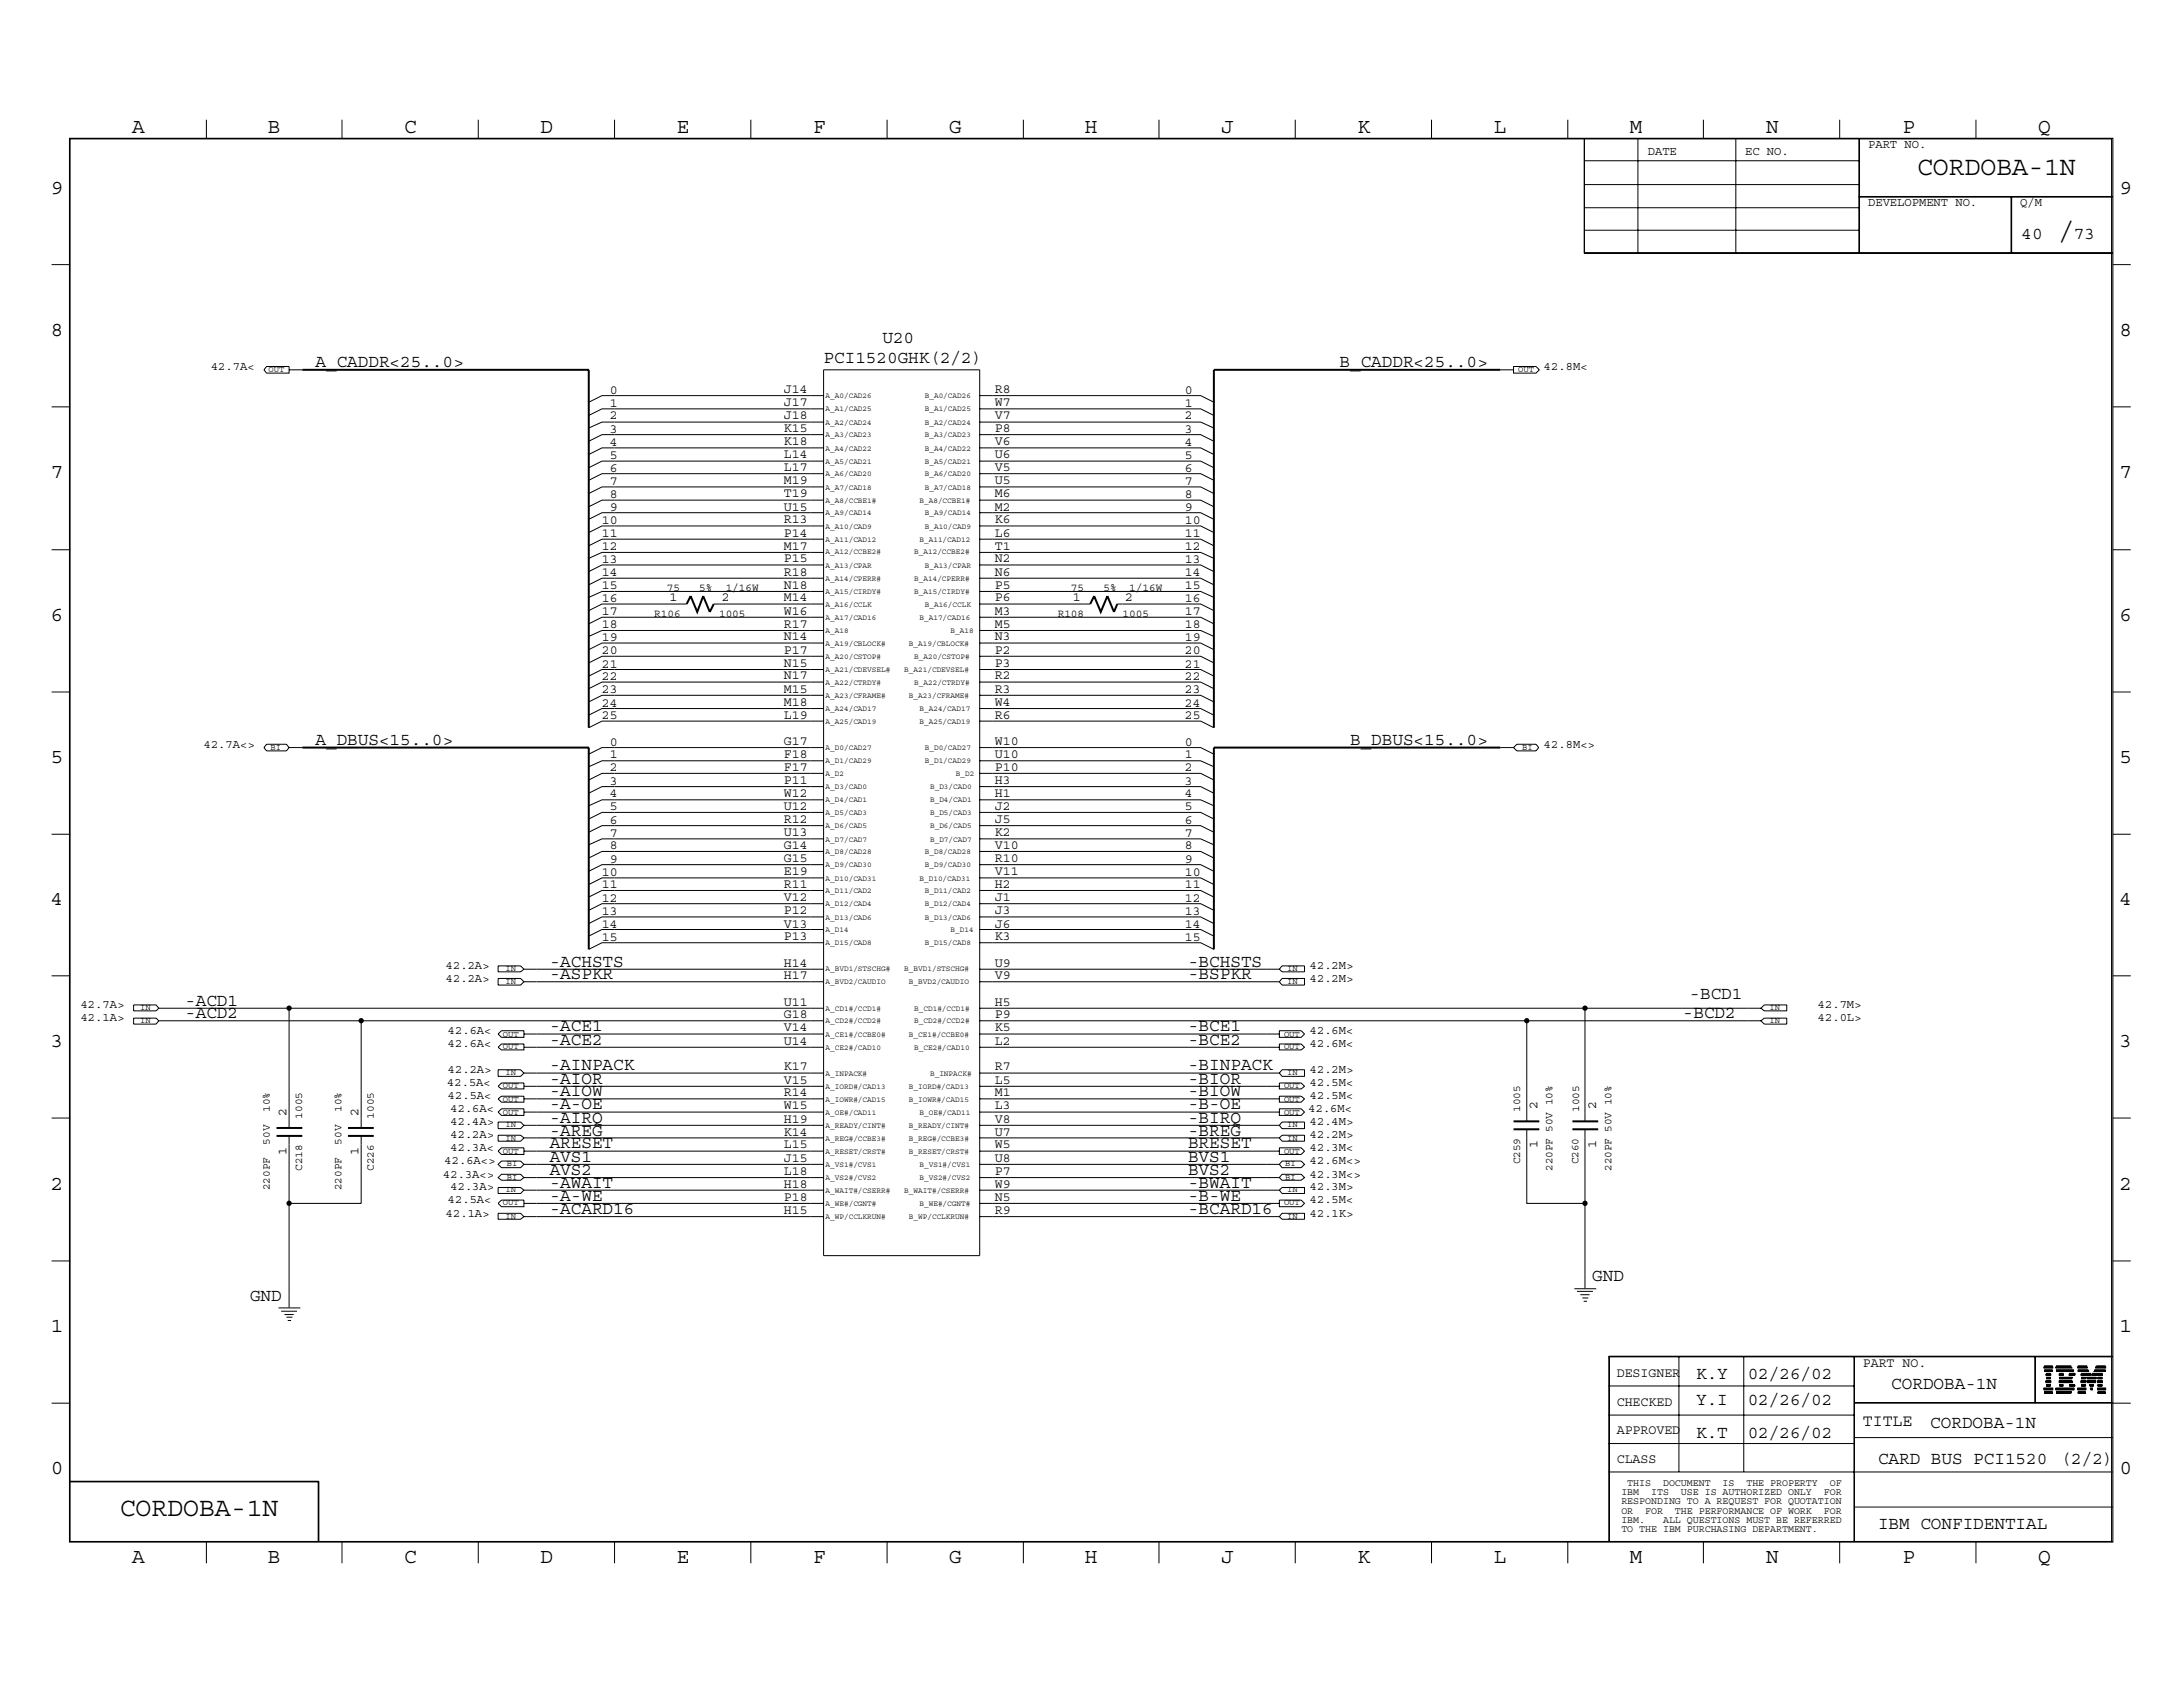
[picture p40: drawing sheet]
<svg xmlns="http://www.w3.org/2000/svg" width="279mm" height="216mm" viewBox="0 0 279 216" stroke-linecap="round" stroke-linejoin="round" font-family="sans-serif">
<defs><g id="words">
<g font-size="3.4">
<text x="245.4" y="22.4">CORDOBA-1N</text>
<text x="263.5" y="30.6">/</text>
<text x="15.3" y="194">CORDOBA-1N</text>
</g>
<g font-size="2.7">
<text x="16.9" y="17">A</text>
<text x="34.3" y="17">B</text>
<text x="51.7" y="17">C</text>
<text x="69.2" y="17">D</text>
<text x="86.6" y="17">E</text>
<text x="104.1" y="17">F</text>
<text x="121.5" y="17">G</text>
<text x="138.9" y="17">H</text>
<text x="156.3" y="17">J</text>
<text x="173.7" y="17">K</text>
<text x="191.2" y="17">L</text>
<text x="208.6" y="17">M</text>
<text x="226.1" y="17">N</text>
<text x="243.5" y="17">P</text>
<text x="260.9" y="17">Q</text>
<text x="6.5" y="24.8">9</text>
<text x="271.3" y="24.8">9</text>
<text x="6.5" y="43">8</text>
<text x="271.3" y="43">8</text>
<text x="6.5" y="61.2">7</text>
<text x="271.3" y="61.2">7</text>
<text x="6.5" y="79.4">6</text>
<text x="271.3" y="79.4">6</text>
<text x="6.5" y="97.6">5</text>
<text x="271.3" y="97.6">5</text>
<text x="6.5" y="115.8">4</text>
<text x="271.3" y="115.8">4</text>
<text x="6.5" y="134">3</text>
<text x="271.3" y="134">3</text>
<text x="6.5" y="152.2">2</text>
<text x="271.3" y="152.2">2</text>
<text x="6.5" y="170.4">1</text>
<text x="271.3" y="170.4">1</text>
<text x="6.5" y="188.6">0</text>
<text x="271.3" y="188.6">0</text>
<text x="16.9" y="200.1">A</text>
<text x="34.3" y="200.1">B</text>
<text x="51.7" y="200.1">C</text>
<text x="69.2" y="200.1">D</text>
<text x="86.6" y="200.1">E</text>
<text x="104.1" y="200.1">F</text>
<text x="121.5" y="200.1">G</text>
<text x="138.9" y="200.1">H</text>
<text x="156.3" y="200.1">J</text>
<text x="173.7" y="200.1">K</text>
<text x="191.2" y="200.1">L</text>
<text x="208.6" y="200.1">M</text>
<text x="226.1" y="200.1">N</text>
<text x="243.5" y="200.1">P</text>
<text x="260.9" y="200.1">Q</text>
</g>
<g font-size="2.3">
<text x="258.7" y="30.6">40</text>
<text x="265.4" y="30.6">73</text>
<text x="40.4" y="47">A_CADDR&lt;25..0&gt;</text>
<text x="105.4" y="46.5">PCI1520GHK(2/2)</text>
<text x="112.9" y="43.9">U20</text>
<text x="171.4" y="47">B_CADDR&lt;25..0&gt;</text>
<text x="40.4" y="95.3">A_DBUS&lt;15..0&gt;</text>
<text x="172.8" y="95.3">B_DBUS&lt;15..0&gt;</text>
<text x="70.4" y="125.3">-ASPKR</text>
<text x="70.4" y="123.7">-ACHSTS</text>
<text x="152.1" y="125.3">-BSPKR</text>
<text x="152.1" y="123.7">-BCHSTS</text>
<text x="23.7" y="130.3">-ACD2</text>
<text x="23.7" y="128.7">-ACD1</text>
<text x="70.4" y="132">-ACE1</text>
<text x="152.1" y="132">-BCE1</text>
<text x="215.4" y="130.3">-BCD2</text>
<text x="216.2" y="127.8">-BCD1</text>
<text x="70.4" y="137">-AINPACK</text>
<text x="70.4" y="133.7">-ACE2</text>
<text x="152.1" y="137">-BINPACK</text>
<text x="152.1" y="133.7">-BCE2</text>
<text x="70.4" y="142">-A-OE</text>
<text x="70.4" y="140.3">-AIOW</text>
<text x="70.4" y="138.7">-AIOR</text>
<text x="70.4" y="143.7">-AIRQ</text>
<text x="152.1" y="142">-B-OE</text>
<text x="152.1" y="140.3">-BIOW</text>
<text x="152.1" y="138.7">-BIOR</text>
<text x="152.1" y="143.7">-BIRQ</text>
<text x="70.4" y="148.7">AVS1</text>
<text x="70.4" y="147">ARESET</text>
<text x="70.4" y="145.4">-AREG</text>
<text x="152.1" y="148.7">BVS1</text>
<text x="152.1" y="147">BRESET</text>
<text x="152.1" y="145.4">-BREG</text>
<text x="70.4" y="155.4">-ACARD16</text>
<text x="70.4" y="153.7">-A-WE</text>
<text x="70.4" y="152">-AWAIT</text>
<text x="70.4" y="150.4">AVS2</text>
<text x="152.1" y="155.4">-BCARD16</text>
<text x="152.1" y="153.7">-B-WE</text>
<text x="152.1" y="152">-BWAIT</text>
<text x="152.1" y="150.4">BVS2</text>
<text x="32" y="166.5">GND</text>
<text x="203.8" y="164">GND</text>
<text x="217.1" y="176.5">K.Y</text>
<text x="217.1" y="179.8">Y.I</text>
<text x="223.7" y="176.5">02/26/02</text>
<text x="223.7" y="179.8">02/26/02</text>
<text x="242.1" y="177.7">CORDOBA-1N</text>
<text x="217.1" y="184">K.T</text>
<text x="223.7" y="184">02/26/02</text>
<text x="247.1" y="182.7">CORDOBA-1N</text>
<text x="240.4" y="187.4">CARD BUS PCI1520</text>
<text x="263.7" y="187.4">(2/2)</text>
<text x="240.4" y="195.7">IBM CONFIDENTIAL</text>
</g>
<text font-size="2.1" x="238.4" y="182.5">TITLE</text>
<g font-size="1.7">
<text x="78.1" y="52.1">1</text>
<text x="78.1" y="53.7">2</text>
<text x="78.1" y="50.4">0</text>
<text x="100.3" y="53.7">J18</text>
<text x="100.3" y="50.3">J14</text>
<text x="100.3" y="52">J17</text>
<text x="127.3" y="53.7">V7</text>
<text x="127.3" y="52">W7</text>
<text x="127.3" y="50.3">R8</text>
<text x="151.6" y="50.4">0</text>
<text x="151.6" y="52.1">1</text>
<text x="151.6" y="53.7">2</text>
<text x="78.1" y="55.4">3</text>
<text x="78.1" y="58.8">5</text>
<text x="78.1" y="57.1">4</text>
<text x="100.3" y="58.7">L14</text>
<text x="100.3" y="57">K18</text>
<text x="100.3" y="55.3">K15</text>
<text x="127.3" y="57">V6</text>
<text x="127.3" y="58.7">U6</text>
<text x="127.3" y="55.3">P8</text>
<text x="151.6" y="55.4">3</text>
<text x="151.6" y="57.1">4</text>
<text x="151.6" y="58.8">5</text>
<text x="78.1" y="65.4">9</text>
<text x="78.1" y="63.8">8</text>
<text x="78.1" y="62.1">7</text>
<text x="78.1" y="60.4">6</text>
<text x="100.3" y="65.4">U15</text>
<text x="100.3" y="60.3">L17</text>
<text x="100.3" y="63.7">T19</text>
<text x="100.3" y="62">M19</text>
<text x="127.3" y="63.7">M6</text>
<text x="127.3" y="60.3">V5</text>
<text x="127.3" y="62">U5</text>
<text x="127.3" y="65.4">M2</text>
<text x="151.6" y="65.4">9</text>
<text x="151.6" y="63.8">8</text>
<text x="151.6" y="62.1">7</text>
<text x="151.6" y="60.4">6</text>
<text x="77" y="70.4">12</text>
<text x="77" y="67.1">10</text>
<text x="77" y="68.7">11</text>
<text x="100.3" y="72">P15</text>
<text x="100.3" y="68.7">P14</text>
<text x="100.3" y="67">R13</text>
<text x="100.3" y="70.4">M17</text>
<text x="127.3" y="68.7">L6</text>
<text x="127.3" y="72">N2</text>
<text x="127.3" y="70.4">T1</text>
<text x="127.3" y="67">K6</text>
<text x="151.6" y="68.7">11</text>
<text x="151.6" y="67.1">10</text>
<text x="151.6" y="70.4">12</text>
<text x="77" y="72.1">13</text>
<text x="77" y="73.7">14</text>
<text x="77" y="75.4">15</text>
<text x="77" y="77">16</text>
<text x="85.7" y="77">1</text>
<text x="92.4" y="77">2</text>
<text x="100.3" y="77">M14</text>
<text x="100.3" y="75.4">N18</text>
<text x="100.3" y="73.7">R18</text>
<text x="127.3" y="77">P6</text>
<text x="127.3" y="73.7">N6</text>
<text x="127.3" y="75.4">P5</text>
<text x="137.3" y="77">1</text>
<text x="144" y="77">2</text>
<text x="151.6" y="72.1">13</text>
<text x="151.6" y="73.7">14</text>
<text x="151.6" y="77">16</text>
<text x="151.6" y="75.4">15</text>
<text x="77" y="82">19</text>
<text x="77" y="80.3">18</text>
<text x="77" y="78.7">17</text>
<text x="77" y="83.7">20</text>
<text x="100.3" y="82">N14</text>
<text x="100.3" y="83.7">P17</text>
<text x="100.3" y="80.3">R17</text>
<text x="100.3" y="78.7">W16</text>
<text x="127.3" y="78.7">M3</text>
<text x="127.3" y="80.3">M5</text>
<text x="127.3" y="82">N3</text>
<text x="127.3" y="83.7">P2</text>
<text x="151.6" y="82">19</text>
<text x="151.6" y="80.3">18</text>
<text x="151.6" y="78.7">17</text>
<text x="151.6" y="83.7">20</text>
<text x="77" y="87">22</text>
<text x="77" y="88.7">23</text>
<text x="77" y="85.4">21</text>
<text x="100.3" y="85.3">N15</text>
<text x="100.3" y="87">N17</text>
<text x="100.3" y="88.6">M15</text>
<text x="127.3" y="87">R2</text>
<text x="127.3" y="85.3">P3</text>
<text x="127.3" y="88.6">R3</text>
<text x="151.6" y="85.4">21</text>
<text x="151.6" y="87">22</text>
<text x="151.6" y="88.7">23</text>
<text x="77" y="90.4">24</text>
<text x="77" y="92">25</text>
<text x="78.1" y="95.4">0</text>
<text x="100.3" y="95.3">G17</text>
<text x="100.3" y="92">L19</text>
<text x="100.3" y="90.3">M18</text>
<text x="127.3" y="92">R6</text>
<text x="127.3" y="90.3">W4</text>
<text x="127.3" y="95.3">W10</text>
<text x="151.6" y="95.4">0</text>
<text x="151.6" y="92">25</text>
<text x="151.6" y="90.4">24</text>
<text x="78.1" y="100.4">3</text>
<text x="78.1" y="97">1</text>
<text x="78.1" y="98.7">2</text>
<text x="100.3" y="98.6">F17</text>
<text x="100.3" y="97">F18</text>
<text x="100.3" y="100.3">P11</text>
<text x="127.3" y="100.3">H3</text>
<text x="127.3" y="97">U10</text>
<text x="127.3" y="98.6">P10</text>
<text x="151.6" y="100.4">3</text>
<text x="151.6" y="98.7">2</text>
<text x="151.6" y="97">1</text>
<text x="78.1" y="103.7">5</text>
<text x="78.1" y="105.4">6</text>
<text x="78.1" y="107.1">7</text>
<text x="78.1" y="102">4</text>
<text x="100.3" y="107">U13</text>
<text x="100.3" y="103.6">U12</text>
<text x="100.3" y="102">W12</text>
<text x="100.3" y="105.3">R12</text>
<text x="127.3" y="107">K2</text>
<text x="127.3" y="102">H1</text>
<text x="127.3" y="103.6">J2</text>
<text x="127.3" y="105.3">J5</text>
<text x="151.6" y="102">4</text>
<text x="151.6" y="107.1">7</text>
<text x="151.6" y="105.4">6</text>
<text x="151.6" y="103.7">5</text>
<text x="77" y="113.7">11</text>
<text x="77" y="112.1">10</text>
<text x="78.1" y="110.4">9</text>
<text x="78.1" y="108.7">8</text>
<text x="100.3" y="112">E19</text>
<text x="100.3" y="110.3">G15</text>
<text x="100.3" y="108.6">G14</text>
<text x="100.3" y="113.6">R11</text>
<text x="127.3" y="113.6">H2</text>
<text x="127.3" y="108.6">V10</text>
<text x="127.3" y="112">V11</text>
<text x="127.3" y="110.3">R10</text>
<text x="151.6" y="108.7">8</text>
<text x="151.6" y="110.4">9</text>
<text x="151.6" y="113.7">11</text>
<text x="151.6" y="112.1">10</text>
<text x="77" y="115.4">12</text>
<text x="77" y="117.1">13</text>
<text x="77" y="118.7">14</text>
<text x="100.3" y="115.3">V12</text>
<text x="100.3" y="118.7">V13</text>
<text x="100.3" y="117">P12</text>
<text x="127.3" y="115.3">J1</text>
<text x="127.3" y="117">J3</text>
<text x="127.3" y="118.7">J6</text>
<text x="151.6" y="115.4">12</text>
<text x="151.6" y="117.1">13</text>
<text x="151.6" y="118.7">14</text>
<text x="77" y="120.4">15</text>
<text x="100.3" y="120.3">P13</text>
<text x="100.3" y="125.3">H17</text>
<text x="100.3" y="123.7">H14</text>
<text x="127.3" y="120.3">K3</text>
<text x="127.3" y="125.3">V9</text>
<text x="127.3" y="123.7">U9</text>
<text x="151.6" y="120.4">15</text>
<text x="100.3" y="130.3">G18</text>
<text x="100.3" y="128.7">U11</text>
<text x="100.3" y="132">V14</text>
<text x="127.3" y="132">K5</text>
<text x="127.3" y="128.7">H5</text>
<text x="127.3" y="130.3">P9</text>
<text x="100.3" y="133.7">U14</text>
<text x="100.3" y="137">K17</text>
<text x="127.3" y="133.7">L2</text>
<text x="127.3" y="137">R7</text>
<text x="36.7" y="142.8" transform="rotate(-90 36.7 142.8)">2</text>
<text x="45.9" y="142.8" transform="rotate(-90 45.9 142.8)">2</text>
<text x="100.3" y="140.3">R14</text>
<text x="100.3" y="143.7">H19</text>
<text x="100.3" y="138.7">V15</text>
<text x="100.3" y="142">W15</text>
<text x="127.3" y="142">L3</text>
<text x="127.3" y="140.3">M1</text>
<text x="127.3" y="138.7">L5</text>
<text x="127.3" y="143.7">V8</text>
<text x="196.8" y="142" transform="rotate(-90 196.8 142)">2</text>
<text x="204.3" y="142" transform="rotate(-90 204.3 142)">2</text>
<text x="36.7" y="147.8" transform="rotate(-90 36.7 147.8)">1</text>
<text x="45.9" y="147.8" transform="rotate(-90 45.9 147.8)">1</text>
<text x="100.3" y="147">L15</text>
<text x="100.3" y="145.4">K14</text>
<text x="100.3" y="148.7">J15</text>
<text x="127.3" y="147">W5</text>
<text x="127.3" y="145.4">U7</text>
<text x="127.3" y="148.7">U8</text>
<text x="196.8" y="147" transform="rotate(-90 196.8 147)">1</text>
<text x="204.3" y="147" transform="rotate(-90 204.3 147)">1</text>
<text x="100.3" y="152">H18</text>
<text x="100.3" y="155.4">H15</text>
<text x="100.3" y="150.4">L18</text>
<text x="100.3" y="153.7">P18</text>
<text x="127.3" y="153.7">N5</text>
<text x="127.3" y="150.4">P7</text>
<text x="127.3" y="152">W9</text>
<text x="127.3" y="155.4">R9</text>
<text x="206.9" y="176.3">DESIGNER</text>
<text x="206.9" y="179.9">CHECKED</text>
<text x="238.4" y="175">PART NO.</text>
<text x="206.9" y="183.6">APPROVED</text>
<text x="206.9" y="187.3">CLASS</text>
</g>
<g font-size="1.6">
<text x="210.9" y="19.8">DATE</text>
<text x="223.4" y="19.8">EC NO.</text>
<text x="239.1" y="18.9">PART NO.</text>
<text x="239.1" y="26.4">DEVELOPMENT NO.</text>
<text x="258.6" y="26.4">Q/M</text>
<text x="27" y="47.3">42.7A&lt;</text>
<text x="197.6" y="47.3">42.8M&lt;</text>
<text x="26.1" y="95.7">42.7A&lt;&gt;</text>
<text x="197.6" y="95.7">42.8M&lt;&gt;</text>
<text x="57.1" y="125.6">42.2A&gt;</text>
<text x="57.1" y="124">42.2A&gt;</text>
<text x="167.6" y="125.6">42.2M&gt;</text>
<text x="167.6" y="124">42.2M&gt;</text>
<text x="10.3" y="130.6">42.1A&gt;</text>
<text x="10.3" y="129">42.7A&gt;</text>
<text x="232.7" y="129">42.7M&gt;</text>
<text x="232.7" y="130.6">42.0L&gt;</text>
<text x="57.3" y="137.3">42.2A&gt;</text>
<text x="57.3" y="134">42.6A&lt;</text>
<text x="57.3" y="132.3">42.6A&lt;</text>
<text x="167.6" y="137.3">42.2M&gt;</text>
<text x="167.6" y="134">42.6M&lt;</text>
<text x="167.6" y="132.3">42.6M&lt;</text>
<text x="57.2" y="139">42.5A&lt;</text>
<text x="57.3" y="140.6">42.5A&lt;</text>
<text x="57.7" y="142.3">42.6A&lt;</text>
<text x="167.5" y="142.3">42.6M&lt;</text>
<text x="167.6" y="140.6">42.5M&lt;</text>
<text x="167.6" y="139">42.5M&lt;</text>
<text x="56.9" y="149">42.6A&lt;&gt;</text>
<text x="57.7" y="147.3">42.3A&lt;</text>
<text x="57.7" y="145.6">42.2A&gt;</text>
<text x="57.7" y="144">42.4A&gt;</text>
<text x="167.6" y="149">42.6M&lt;&gt;</text>
<text x="167.6" y="147.3">42.3M&lt;</text>
<text x="167.6" y="145.6">42.2M&gt;</text>
<text x="167.6" y="144">42.4M&gt;</text>
<text x="56.7" y="150.7">42.3A&lt;&gt;</text>
<text x="57.1" y="155.7">42.1A&gt;</text>
<text x="57.3" y="154">42.5A&lt;</text>
<text x="57.7" y="152.3">42.3A&gt;</text>
<text x="167.6" y="155.7">42.1K&gt;</text>
<text x="167.6" y="154">42.5M&lt;</text>
<text x="167.6" y="152.3">42.3M&gt;</text>
<text x="167.6" y="150.7">42.3M&lt;&gt;</text>
</g>
<g font-size="1.4">
<text x="85.3" y="75.7">75</text>
<text x="89.5" y="75.7">5%</text>
<text x="92.9" y="75.7">1/16W</text>
<text x="137.1" y="75.7">75</text>
<text x="141.2" y="75.7">5%</text>
<text x="144.5" y="75.7">1/16W</text>
<text x="83.7" y="79">R106</text>
<text x="92" y="79">1005</text>
<text x="135.4" y="79">R108</text>
<text x="143.7" y="79">1005</text>
<text x="34.5" y="142.3" transform="rotate(-90 34.5 142.3)">10%</text>
<text x="38.7" y="143.2" transform="rotate(-90 38.7 143.2)">1005</text>
<text x="43.7" y="142.3" transform="rotate(-90 43.7 142.3)">10%</text>
<text x="47.8" y="143.2" transform="rotate(-90 47.8 143.2)">1005</text>
<text x="194.6" y="142.3" transform="rotate(-90 194.6 142.3)">1005</text>
<text x="202.1" y="142.3" transform="rotate(-90 202.1 142.3)">1005</text>
<text x="34.5" y="146.5" transform="rotate(-90 34.5 146.5)">50V</text>
<text x="38.7" y="149.9" transform="rotate(-90 38.7 149.9)">C218</text>
<text x="43.7" y="146.5" transform="rotate(-90 43.7 146.5)">50V</text>
<text x="47.8" y="149.9" transform="rotate(-90 47.8 149.9)">C226</text>
<text x="194.6" y="149" transform="rotate(-90 194.6 149)">C259</text>
<text x="198.7" y="149.9" transform="rotate(-90 198.7 149.9)">220PF 50V 10%</text>
<text x="202" y="149" transform="rotate(-90 202 149)">C260</text>
<text x="206.2" y="149.9" transform="rotate(-90 206.2 149.9)">220PF 50V 10%</text>
<text x="34.5" y="152.3" transform="rotate(-90 34.5 152.3)">220PF</text>
<text x="43.7" y="152.3" transform="rotate(-90 43.7 152.3)">220PF</text>
</g>
<g font-size="1.3">
<text x="207.5" y="191.3">IBM</text>
<text x="208.3" y="190.2">THIS</text>
<text x="211.3" y="191.3">ITS</text>
<text x="212.9" y="190.2">DOCUMENT</text>
<text x="215.1" y="191.3">USE IS AUTHORIZED ONLY</text>
<text x="220.5" y="190.2">IS</text>
<text x="223.5" y="190.2">THE PROPERTY</text>
<text x="233.4" y="191.3">FOR</text>
<text x="234.2" y="190.2">OF</text>
<text x="207.5" y="192.5">RESPONDING TO A REQUEST FOR QUOTATION</text>
<text x="207.5" y="193.7">OR</text>
<text x="207.5" y="194.9">IBM.</text>
<text x="207.5" y="196.1">TO THE IBM PURCHASING DEPARTMENT.</text>
<text x="210.6" y="193.7">FOR</text>
<text x="212.9" y="194.9">ALL QUESTIONS MUST BE REFERRED</text>
<text x="214.4" y="193.7">THE PERFORMANCE OF WORK</text>
<text x="233.4" y="193.7">FOR</text>
</g>
<g font-size="1.1">
<text x="34.4" y="47.6">OUT</text>
<text x="194.3" y="47.6">OUT</text>
<text x="34.6" y="95.9">BI</text>
<text x="194.8" y="95.9">BI</text>
<text x="64.7" y="124.3">IN</text>
<text x="64.7" y="125.9">IN</text>
<text x="164.8" y="125.9">IN</text>
<text x="164.8" y="124.3">IN</text>
<text x="17.9" y="129.3">IN</text>
<text x="17.9" y="130.9">IN</text>
<text x="226.5" y="129.3">IN</text>
<text x="226.5" y="131">IN</text>
<text x="64.3" y="132.7">OUT</text>
<text x="64.3" y="134.3">OUT</text>
<text x="64.7" y="137.6">IN</text>
<text x="164.3" y="132.7">OUT</text>
<text x="164.3" y="134.3">OUT</text>
<text x="164.8" y="137.6">IN</text>
<text x="64.3" y="141">OUT</text>
<text x="64.3" y="142.7">OUT</text>
<text x="64.3" y="139.3">OUT</text>
<text x="164.3" y="141">OUT</text>
<text x="164.3" y="139.3">OUT</text>
<text x="164.3" y="142.7">OUT</text>
<text x="64.3" y="147.7">OUT</text>
<text x="64.7" y="146">IN</text>
<text x="64.7" y="144.3">IN</text>
<text x="64.9" y="149.3">BI</text>
<text x="164.3" y="147.7">OUT</text>
<text x="164.5" y="149.3">BI</text>
<text x="164.8" y="146">IN</text>
<text x="164.8" y="144.3">IN</text>
<text x="64.3" y="154.3">OUT</text>
<text x="64.7" y="152.6">IN</text>
<text x="64.7" y="156">IN</text>
<text x="64.9" y="151">BI</text>
<text x="164.3" y="154.3">OUT</text>
<text x="164.5" y="151">BI</text>
<text x="164.8" y="152.6">IN</text>
<text x="164.8" y="156">IN</text>
</g>
<g font-size="1">
<text x="105.7" y="52.7">A_A1/CAD25</text>
<text x="105.7" y="51">A_A0/CAD26</text>
<text x="118.4" y="52.7">B_A1/CAD25</text>
<text x="118.4" y="51">B_A0/CAD26</text>
<text x="105.7" y="59.4">A_A5/CAD21</text>
<text x="105.7" y="57.7">A_A4/CAD22</text>
<text x="105.7" y="56">A_A3/CAD23</text>
<text x="105.7" y="54.4">A_A2/CAD24</text>
<text x="118.4" y="59.4">B_A5/CAD21</text>
<text x="118.4" y="57.7">B_A4/CAD22</text>
<text x="118.4" y="56">B_A3/CAD23</text>
<text x="118.4" y="54.4">B_A2/CAD24</text>
<text x="105.7" y="66">A_A9/CAD14</text>
<text x="105.7" y="64.3">A_A8/CCBE1#</text>
<text x="105.7" y="62.7">A_A7/CAD18</text>
<text x="105.7" y="61">A_A6/CAD20</text>
<text x="117.7" y="64.3">B_A8/CCBE1#</text>
<text x="118.4" y="66">B_A9/CAD14</text>
<text x="118.4" y="62.7">B_A7/CAD18</text>
<text x="118.4" y="61">B_A6/CAD20</text>
<text x="105.7" y="71">A_A12/CCBE2#</text>
<text x="105.7" y="69.3">A_A11/CAD12</text>
<text x="105.7" y="67.6">A_A10/CAD9</text>
<text x="117" y="71">B_A12/CCBE2#</text>
<text x="117.7" y="69.3">B_A11/CAD12</text>
<text x="118.4" y="67.6">B_A10/CAD9</text>
<text x="105.7" y="77.6">A_A16/CCLK</text>
<text x="105.7" y="76">A_A15/CIRDY#</text>
<text x="105.7" y="74.3">A_A14/CPERR#</text>
<text x="105.7" y="72.6">A_A13/CPAR</text>
<text x="117" y="76">B_A15/CIRDY#</text>
<text x="117" y="74.3">B_A14/CPERR#</text>
<text x="118.4" y="77.6">B_A16/CCLK</text>
<text x="118.4" y="72.6">B_A13/CPAR</text>
<text x="105.7" y="82.6">A_A19/CBLOCK#</text>
<text x="105.7" y="81">A_A18</text>
<text x="105.7" y="79.3">A_A17/CAD16</text>
<text x="116.3" y="82.6">B_A19/CBLOCK#</text>
<text x="117.7" y="79.3">B_A17/CAD16</text>
<text x="121.7" y="81">B_A18</text>
<text x="105.7" y="89.3">A_A23/CFRAME#</text>
<text x="105.7" y="87.6">A_A22/CTRDY#</text>
<text x="105.7" y="86">A_A21/CDEVSEL#</text>
<text x="105.7" y="84.3">A_A20/CSTOP#</text>
<text x="115.7" y="86">B_A21/CDEVSEL#</text>
<text x="116.3" y="89.3">B_A23/CFRAME#</text>
<text x="117" y="87.6">B_A22/CTRDY#</text>
<text x="117" y="84.3">B_A20/CSTOP#</text>
<text x="105.7" y="92.6">A_A25/CAD19</text>
<text x="105.7" y="91">A_A24/CAD17</text>
<text x="117.7" y="92.6">B_A25/CAD19</text>
<text x="117.7" y="91">B_A24/CAD17</text>
<text x="105.7" y="101">A_D3/CAD0</text>
<text x="105.7" y="99.3">A_D2</text>
<text x="105.7" y="97.6">A_D1/CAD29</text>
<text x="105.7" y="96">A_D0/CAD27</text>
<text x="118.4" y="97.6">B_D1/CAD29</text>
<text x="118.4" y="96">B_D0/CAD27</text>
<text x="119" y="101">B_D3/CAD0</text>
<text x="122.3" y="99.3">B_D2</text>
<text x="105.7" y="107.7">A_D7/CAD7</text>
<text x="105.7" y="106">A_D6/CAD5</text>
<text x="105.7" y="104.3">A_D5/CAD3</text>
<text x="105.7" y="102.7">A_D4/CAD1</text>
<text x="119" y="107.7">B_D7/CAD7</text>
<text x="119" y="106">B_D6/CAD5</text>
<text x="119" y="104.3">B_D5/CAD3</text>
<text x="119" y="102.7">B_D4/CAD1</text>
<text x="105.7" y="112.7">A_D10/CAD31</text>
<text x="105.7" y="111">A_D9/CAD30</text>
<text x="105.7" y="109.3">A_D8/CAD28</text>
<text x="117.7" y="112.7">B_D10/CAD31</text>
<text x="118.4" y="111">B_D9/CAD30</text>
<text x="118.4" y="109.3">B_D8/CAD28</text>
<text x="105.7" y="119.3">A_D14</text>
<text x="105.7" y="117.7">A_D13/CAD6</text>
<text x="105.7" y="116">A_D12/CAD4</text>
<text x="105.7" y="114.3">A_D11/CAD2</text>
<text x="118.4" y="117.7">B_D13/CAD6</text>
<text x="118.4" y="116">B_D12/CAD4</text>
<text x="118.4" y="114.3">B_D11/CAD2</text>
<text x="121.7" y="119.3">B_D14</text>
<text x="105.7" y="126">A_BVD2/CAUDIO</text>
<text x="105.7" y="124.3">A_BVD1/STSCHG#</text>
<text x="105.7" y="121">A_D15/CAD8</text>
<text x="115.7" y="124.3">B_BVD1/STSCHG#</text>
<text x="116.3" y="126">B_BVD2/CAUDIO</text>
<text x="118.4" y="121">B_D15/CAD8</text>
<text x="105.7" y="131">A_CD2#/CCD2#</text>
<text x="105.7" y="129.4">A_CD1#/CCD1#</text>
<text x="117" y="131">B_CD2#/CCD2#</text>
<text x="117" y="129.4">B_CD1#/CCD1#</text>
<text x="105.7" y="137.7">A_INPACK#</text>
<text x="105.7" y="134.4">A_CE2#/CAD10</text>
<text x="105.7" y="132.7">A_CE1#/CCBE0#</text>
<text x="116.3" y="132.7">B_CE1#/CCBE0#</text>
<text x="117" y="134.4">B_CE2#/CAD10</text>
<text x="119" y="137.7">B_INPACK#</text>
<text x="105.7" y="142.7">A_OE#/CAD11</text>
<text x="105.7" y="141">A_IOWR#/CAD15</text>
<text x="105.7" y="139.4">A_IORD#/CAD13</text>
<text x="116.3" y="141">B_IOWR#/CAD15</text>
<text x="116.3" y="139.4">B_IORD#/CAD13</text>
<text x="117.7" y="142.7">B_OE#/CAD11</text>
<text x="105.7" y="149.4">A_VS1#/CVS1</text>
<text x="105.7" y="147.7">A_RESET/CRST#</text>
<text x="105.7" y="146">A_REG#/CCBE3#</text>
<text x="105.7" y="144.4">A_READY/CINT#</text>
<text x="116.3" y="147.7">B_RESET/CRST#</text>
<text x="116.3" y="146">B_REG#/CCBE3#</text>
<text x="116.3" y="144.4">B_READY/CINT#</text>
<text x="117.7" y="149.4">B_VS1#/CVS1</text>
<text x="105.7" y="154.3">A_WE#/CGNT#</text>
<text x="105.7" y="152.7">A_WAIT#/CSERR#</text>
<text x="105.7" y="151">A_VS2#/CVS2</text>
<text x="115.7" y="152.7">B_WAIT#/CSERR#</text>
<text x="117.7" y="154.3">B_WE#/CGNT#</text>
<text x="117.7" y="151">B_VS2#/CVS2</text>
<text x="105.7" y="156">A_WP/CCLKRUN#</text>
<text x="116.3" y="156">B_WP/CCLKRUN#</text>
</g>
</g></defs>
<g fill="none" stroke="#000" stroke-width=".13">
<path d="M8.9 17.7h261.5v179.7h-261.5zM9 17.8h261.3v179.5h-261.3zM26.4 15.3v2.4M43.8 15.3v2.4M61.2 15.3v2.4M78.7 15.3v2.4M96.1 15.3v2.4M113.5 15.3v2.4M131 15.3v2.4M148.3 15.3v2.4M165.8 15.3v2.4M183.2 15.3v2.4"/>
<path d="M200.7 15.3v2.4M202.8 17.7v14.7h67.6M209.6 17.7v14.7M218 15.3v2.4M222.2 17.7v14.7M235.5 15.3v2.4M237.9 17.7v14.7M238 17.7v14.7M252.9 15.3v2.4M6.6 33.9h2.3M202.8 32.3h67.6M202.8 29.5h35.1"/>
<path d="M202.8 26.6h35.1M202.8 23.6h35.1M202.8 20.6h35.1M237.9 25.2h32.5M237.9 25.1h32.5M257.4 25.2v7.2M257.5 25.2v7.2M270.4 33.9h2.3M6.6 52.1h2.3M34.1 46.9h2.9v.9h-2.9l-.3-.5zM37 47.3h1.7M105.4 50.6h-28.4l-1.6 .9"/>
<path d="M105.4 57.3h-28.4l-1.6 .9M105.4 59h-28.4l-1.6 .9M105.4 54h-28.4l-1.6 .8M105.4 52.3h-28.4l-1.6 .9M105.4 55.6h-28.4l-1.6 .9M105.4 47.3h20v113.4h-20zM125.4 50.6h28.3l1.7 .9M125.4 55.6h28.3l1.7 .9M125.4 52.3h28.3l1.7 .9M125.4 54h28.3l1.7 .8M125.4 57.3h28.3l1.7 .9M125.4 59h28.3l1.7 .9"/>
<path d="M192 47.3h1.7M193.7 46.9h2.9l.4 .4-.4 .5h-2.9zM270.4 52.1h2.3M6.6 70.4h2.3M87.9 77.3h-10.9l-1.6 .8M91.4 77.3h14M105.4 69h-28.4l-1.6 .8M105.4 67.3h-28.4l-1.6 .9M105.4 60.6h-28.4l-1.6 .9M105.4 62.3h-28.4l-1.6 .9M105.4 64h-28.4l-1.6 .9M105.4 65.6h-28.4l-1.6 .9"/>
<path d="M105.4 75.7h-28.4l-1.6 .8M105.4 74h-28.4l-1.6 .8M105.4 70.7h-28.4l-1.6 .8M105.4 72.3h-28.4l-1.6 .9M105.4 79h-28.4l-1.6 .8M125.4 65.6h28.3l1.7 .9M125.4 64h28.3l1.7 .9M125.4 62.3h28.3l1.7 .9M125.4 69h28.3l1.7 .8M125.4 67.3h28.3l1.7 .9M125.4 60.6h28.3l1.7 .9M125.4 72.3h28.3l1.7 .9"/>
<path d="M125.4 70.7h28.3l1.7 .8M125.4 74h28.3l1.7 .8M125.4 75.7h28.3l1.7 .8M125.4 79h28.3l1.7 .8M125.4 77.3h14.1M143 77.3h10.7l1.7 .8M270.4 70.4h2.3M6.6 88.6h2.3M34.1 95.2h2.6l.3 .5-.3 .4h-2.6l-.3-.4zM37 95.7h1.7M105.4 99h-28.4l-1.6 .8M105.4 97.4h-28.4l-1.6 .7"/>
<path d="M105.4 95.7h-28.4l-1.6 .8M105.4 85.7h-28.4l-1.6 .8M105.4 84h-28.4l-1.6 .8M105.4 80.7h-28.4l-1.6 .7M105.4 82.3h-28.4l-1.6 .8M105.4 92.3h-28.4l-1.6 .8M105.4 90.7h-28.4l-1.6 .8M105.4 89h-28.4l-1.6 .8M105.4 87.3h-28.4l-1.6 .8M125.4 82.3h28.3l1.7 .8M125.4 80.7h28.3l1.7 .7M125.4 85.7h28.3l1.7 .8"/>
<path d="M125.4 84h28.3l1.7 .8M125.4 87.3h28.3l1.7 .8M125.4 92.3h28.3l1.7 .8M125.4 90.7h28.3l1.7 .8M125.4 89h28.3l1.7 .8M125.4 95.7h28.3l1.7 .8M125.4 99h28.3l1.7 .8M125.4 97.4h28.3l1.7 .7M192 95.7h1.7M193.7 95.7l.4-.5h2.5l.3 .5-.3 .4h-2.5zM270.4 88.6h2.3M6.6 106.8h2.3"/>
<path d="M105.4 100.7h-28.4l-1.6 .8M105.4 102.4h-28.4l-1.6 .7M105.4 109h-28.4l-1.6 .8M105.4 107.4h-28.4l-1.6 .7M105.4 105.7h-28.4l-1.6 .8M105.4 104h-28.4l-1.6 .8M105.4 110.7h-28.4l-1.6 .8M105.4 119h-28.4l-1.6 .8M105.4 112.4h-28.4l-1.6 .8M105.4 117.3h-28.4l-1.6 .9M105.4 114h-28.4l-1.6 .8M105.4 115.7h-28.4l-1.6 .8"/>
<path d="M125.4 109h28.3l1.7 .8M125.4 107.4h28.3l1.7 .7M125.4 105.7h28.3l1.7 .8M125.4 104h28.3l1.7 .8M125.4 110.7h28.3l1.7 .8M125.4 115.7h28.3l1.7 .8M125.4 114h28.3l1.7 .8M125.4 117.3h28.3l1.7 .9M125.4 119h28.3l1.7 .8M125.4 112.4h28.3l1.7 .8M125.4 102.4h28.3l1.7 .7M125.4 100.7h28.3l1.7 .8"/>
<path d="M270.4 106.8h2.3M6.6 124.9h2.3M17.1 128.6h2.9l.3 .4-.3 .4h-2.9zM17.1 130.3h2.9l.3 .3-.3 .5h-2.9zM20.3 130.6h25.9M20.3 129h85.1M37 129v15.4M63.8 132.3l.4-.4h2.9v.9h-2.9zM63.8 139l.4-.4h2.9v.8h-2.9zM63.8 125.2h2.8l.5 .4-.5 .5h-2.8zM63.8 136.9h2.8l.5 .4-.5 .5h-2.8zM63.8 123.6h2.8l.5 .4-.5 .4h-2.8z"/>
<path d="M64.2 133.6h2.9v.8h-2.9l-.4-.4zM67.1 139h38.3M67.1 137.3h38.3M67.1 134h38.3M67.1 132.3h38.3M67.1 125.6h38.3M67.1 124h38.3M105.4 120.6h-28.4l-1.6 .9M105.4 130.6h-59.2v13.8M125.4 120.6h28.3l1.7 .9M125.4 130.6h70v12.9M125.4 139h38.3"/>
<path d="M125.4 137.3h38.3M125.4 134h38.3M125.4 132.3h38.3M125.4 129h100M125.4 125.6h38.3M125.4 124h38.3M163.7 131.9h2.8l.5 .4-.5 .5h-2.8zM163.7 133.6h2.8l.5 .4-.5 .4h-2.8zM163.7 138.6h2.8l.5 .4-.5 .4h-2.8zM164.1 125.2h2.9v.9h-2.9l-.4-.5zM164.1 123.6h2.9v.8h-2.9l-.4-.4zM164.1 136.9h2.9v.9h-2.9l-.4-.5z"/>
<path d="M195.4 130.6h30M202.9 129v14.5M225.4 129l.4-.4h2.9v.8h-2.9zM225.4 130.6l.4-.3h2.9v.8h-2.9zM270.4 124.9h2.3M6.6 143.1h2.3M37 145.4v21.9M46.2 145.4v8.6h-9.2M63.8 140.6l.4-.3h2.9v.8h-2.9zM63.8 149l.4-.4h2.4l.5 .4-.5 .4h-2.4zM63.8 145.3h2.8l.5 .3-.5 .4h-2.8zM63.8 152h2.8l.5 .3-.5 .4h-2.8z"/>
<path d="M63.8 143.6h2.8l.5 .4-.5 .4h-2.8zM63.8 155.3h2.8l.5 .4-.5 .3h-2.8zM64.2 150.3h2.4l.5 .4-.5 .3h-2.4l-.4-.3zM64.2 141.9h2.9v.8h-2.9l-.4-.4zM64.2 146.9h2.9v.8h-2.9l-.4-.4zM64.2 153.6h2.9v.8h-2.9l-.4-.4zM67.1 155.7h38.3M67.1 154h38.3M67.1 152.3h38.3M67.1 150.7h38.3M67.1 149h38.3M67.1 147.3h38.3"/>
<path d="M67.1 145.6h38.3M67.1 144h38.3M67.1 142.3h38.3M67.1 140.6h38.3M125.4 155.7h38.3M125.4 154h38.3M125.4 152.3h38.3M125.4 150.7h38.3M125.4 149h38.3M125.4 147.3h38.3M125.4 145.6h38.3M125.4 144h38.3"/>
<path d="M125.4 142.3h38.3M125.4 140.6h38.3M163.7 153.6h2.8l.5 .4-.5 .4h-2.8zM163.7 140.3h2.8l.5 .3-.5 .5h-2.8zM163.7 146.9h2.8l.5 .4-.5 .4h-2.8zM163.7 141.9h2.8l.5 .4-.5 .4h-2.8zM163.7 145.6l.4-.3h2.9v.7h-2.9zM164.1 148.6h2.4l.5 .4-.5 .4h-2.4l-.4-.4zM164.1 150.3h2.4l.5 .4-.5 .3h-2.4l-.4-.3zM164.1 143.6h2.9v.8h-2.9l-.4-.4zM164.1 152h2.9v.7h-2.9l-.4-.4zM164.1 155.3h2.9v.7h-2.9l-.4-.3z"/>
<path d="M195.4 144.5v9.5h7.5M202.9 144.5v20.3M270.4 143.1h2.3M6.6 179.6h2.3M6.6 161.4h2.3M35.6 167.4h2.8M36 167.8h2M36.4 168.2h1.2M36.7 168.6h.7M36.8 169h.5M201.5 164.9h2.8M201.8 165.3h2.1"/>
<path d="M202.3 165.7h1.2M202.5 166.1h.8M202.7 166.5h.4M205.9 173.7h64.5M205.9 177.4h31.4M206 173.6v23.7M214.9 173.6v14.8M223.2 173.6v14.8M237.3 173.6v23.7M237.3 179.5h33.1M237.3 179.6h35.4M260.4 173.6v6"/>
<path d="M260.5 173.6v6M261.6 177.8h1.1v.1h-1.1zM261.6 177.7h1.1v.1h-1.1zM261.6 177.6h1.1v.1h-1.1zM261.6 175h1.1v.1h-1.1zM261.6 174.9h1.1v.1h-1.1zM261.6 178.3h1.1h-1.1M261.6 178.2h1.1h-1.1M261.6 178.1h1.1h-1.1M261.6 175.5h1.1h-1.1M261.6 175.4h1.1h-1.1M261.6 175.3h1.1h-1.1"/>
<path d="M261.6 174.8h1.1h-1.1M261.9 176.9h.6v.1h-.6zM261.9 176.8h.6v.1h-.6zM261.9 176.7h.6v.1h-.6zM261.9 175.9h.6v.1h-.6zM261.9 175.9h.6h-.6zM261.9 177.4h.6h-.6M261.9 177.3h.6h-.6M261.9 177.2h.6h-.6M261.9 176.4h.6h-.6M261.9 176.3h.6h-.6M261.9 175.8h.6h-.6"/>
<path d="M263.1 175h2.1v.1h-2.1zM263.1 174.9h2v.1h-2zM263.1 177.8h2.3v.1h-2.3zM263.1 177.7h2.3v.1h-2.3zM263.1 177.6h2.3v.1h-2.3zM263.1 178.3h2h-2M263.1 178.2h2h-2M263.1 178.1h2.1h-2.1M263.1 174.8h2h-2M263.1 175.5h2.3h-2.3M263.1 175.4h2.3h-2.3M263.1 175.3h2.3h-2.3"/>
<path d="M263.6 176.9h1.7v.1h-1.7zM263.6 176.8h1.7v.1h-1.7zM263.6 176.7h1.6v.1h-1.6zM263.6 175.9h.5v.1h-.5zM263.6 175.9h.5h-.5zM263.6 176.4h1.6h-1.6M263.6 176.4h1.7h-1.7M263.6 176.3h1.7h-1.7M263.6 177.4h.5h-.5M263.6 177.3h.5h-.5M263.6 177.2h.5h-.5M263.6 175.8h.5h-.5"/>
<path d="M264.8 175.9h.7v.1h-.7zM264.8 175.9h.8h-.8zM264.8 177.4h.8h-.8M264.8 177.3h.8h-.8M264.8 177.2h.7h-.7M264.8 175.8h.8h-.8M265.9 177.8h1.1v.1h-1.1zM265.9 177.7h1.1v.1h-1.1zM265.9 177.6h1.1v.1h-1.1zM265.9 175h1.2v.1h-1.2zM265.9 174.9h1.2v.1h-1.2zM265.9 178.3h1.1h-1.1"/>
<path d="M265.9 178.2h1.1h-1.1M265.9 178.1h1.1h-1.1M265.9 175.5h1.5h-1.5M265.9 175.4h1.5h-1.5M265.9 175.3h1.4h-1.4M265.9 174.8h1.2h-1.2M266.4 176.9h.6v.1h-.6zM266.4 176.8h.6v.1h-.6zM266.4 176.7h.6v.1h-.6zM266.4 175.9h1.2v.1h-1.2zM266.4 175.9h1.2h-1.2zM266.4 177.4h.6h-.6"/>
<path d="M266.4 177.3h.6h-.6M266.4 177.2h.6h-.6M266.4 176.4h.6h-.6M266.4 176.3h.6h-.6M266.4 175.8h1.1h-1.1M267 176.4h1.3h-1.3M267 176.3h1.3h-1.3M267.1 176.7h1.1v.1h-1.1zM267.1 176.4h1.2h-1.2M267.2 176.9h.9v.1h-.9zM267.2 176.8h1v.1h-1zM267.4 177.2h.6h-.6"/>
<path d="M267.5 177.4h.5h-.5M267.5 177.3h.5h-.5M267.5 177.6h.3v.1h-.3zM267.6 177.8h.2v.1h-.2zM267.6 177.7h.2v.1h-.2zM267.8 175.9h1.3v.1h-1.3zM267.8 175.9h1.3h-1.3zM267.8 175.8h1.3h-1.3M268 175.5h1.5h-1.5M268.1 175.4h1.4h-1.4M268.1 175.3h1.4h-1.4M268.2 175h1.3v.1h-1.3z"/>
<path d="M268.2 174.9h1.3v.1h-1.3zM268.3 174.8h1.2h-1.2M268.5 177.8h1v.1h-1zM268.5 177.7h1v.1h-1zM268.5 177.6h1v.1h-1zM268.5 176.9h.6v.1h-.6zM268.5 176.8h.6v.1h-.6zM268.5 176.7h.6v.1h-.6zM268.5 178.3h1h-1M268.5 178.2h1h-1M268.5 178.1h1h-1M268.5 177.4h.6h-.6"/>
<path d="M268.5 177.3h.6h-.6M268.5 177.2h.6h-.6M268.5 176.4h.6h-.6M268.5 176.3h.6h-.6M270.4 173.6h-64.5v23.7M270.4 161.4h2.3M8.9 189.6h31.9v7.7M8.9 189.7h31.9M26.4 197.3v2.8M40.7 189.6v7.7M43.8 197.3v2.8M61.2 197.3v2.8"/>
<path d="M78.7 197.3v2.8M96.1 197.3v2.8M113.5 197.3v2.8M131 197.3v2.8M148.3 197.3v2.8M165.8 197.3v2.8M183.2 197.3v2.8M200.7 197.3v2.8M205.9 188.4h64.5M205.9 184.7h31.4M205.9 181.1h31.4M218 197.3v2.8"/>
<path d="M235.5 197.3v2.8M237.3 192.9h33.1M237.3 184h33.1M252.9 197.3v2.8"/>
</g>
<g fill="none" stroke="#000" stroke-width=".25">
<path d="M38.7 47.3h36.7v45.8M192 47.3h-36.6v45.8M87.9 77.3l.5-1 .8 2 .8-2 .8 2 .6-1M139.5 77.3l.5-1 .9 2 .8-2 .9 2 .4-1M38.7 95.7h36.7v25.8M192 95.7h-36.6v25.8M35.4 145.4h3.3M35.4 144.4h3.3M44.5 145.4h3.3M44.5 144.4h3.3M193.7 144.5h3.3M193.7 143.5h3.3"/>
<path d="M201.3 144.5h3.3M201.3 143.5h3.3"/>
</g>
<g fill="#000">
<circle cx="37" cy="129" r=".34"/>
<circle cx="46.2" cy="130.6" r=".34"/>
<circle cx="195.4" cy="130.6" r=".34"/>
<circle cx="202.9" cy="129" r=".34"/>
<circle cx="37" cy="154" r=".34"/>
<circle cx="202.9" cy="154" r=".34"/>
</g>
<use href="#words"/>
</svg>
